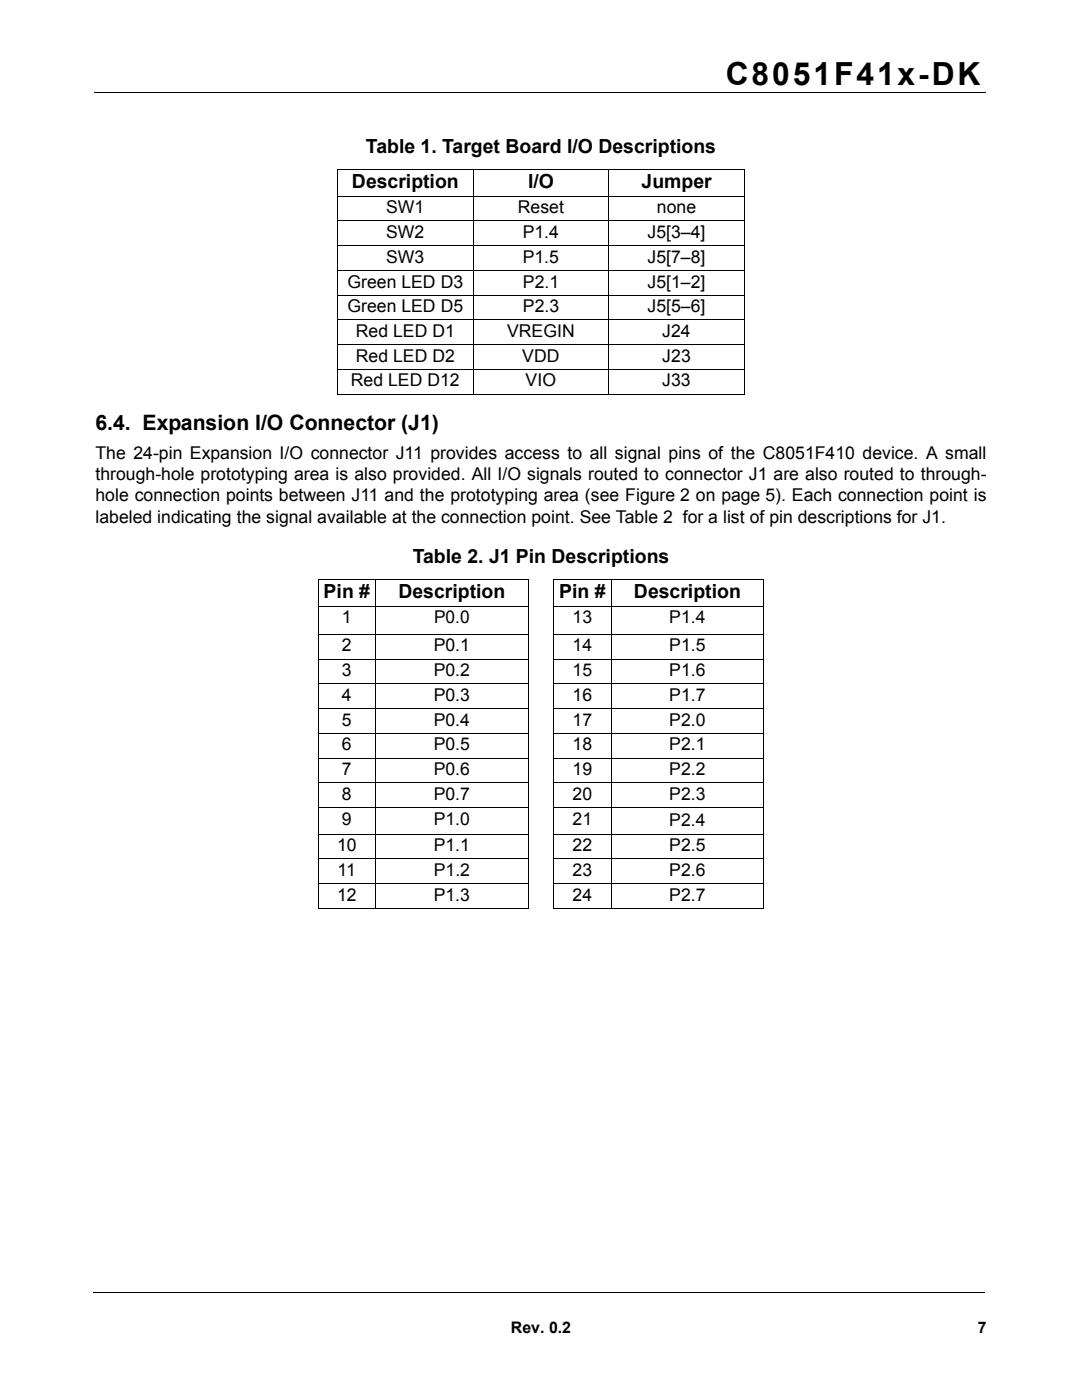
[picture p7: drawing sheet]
<svg xmlns="http://www.w3.org/2000/svg" width="216mm" height="279mm" viewBox="0 0 216 279" stroke-linecap="round" stroke-linejoin="round" font-family="sans-serif">
<defs><g id="words">
<text font-size="6.3" x="144.8" y="16.9">C8051F41x-DK</text>
<text font-size="4.2" x="19" y="85.7">6.4. Expansion I/O Connector (J1)</text>
<g font-size="3.9">
<text x="73" y="30.5">Table 1. Target Board I/O Descriptions</text>
<text x="70.2" y="37.5">Description</text>
<text x="105.4" y="37.5">I/O</text>
<text x="128" y="37.5">Jumper</text>
<text x="82.4" y="112.3">Table 2. J1 Pin Descriptions</text>
<text x="64.6" y="119.4">Pin #</text>
<text x="79.5" y="119.4">Description</text>
<text x="111.6" y="119.4">Pin #</text>
<text x="126.5" y="119.4">Description</text>
</g>
<g font-size="3.5">
<text x="77.1" y="42.6">SW1</text>
<text x="77.1" y="47.5">SW2</text>
<text x="103.3" y="42.6">Reset</text>
<text x="104.3" y="47.5">P1.4</text>
<text x="129.2" y="47.5">J5[3–4]</text>
<text x="131.1" y="42.6">none</text>
<text x="77.1" y="52.5">SW3</text>
<text x="104.3" y="52.5">P1.5</text>
<text x="129.2" y="52.5">J5[7–8]</text>
<text x="69.3" y="57.4">Green LED D3</text>
<text x="104.3" y="57.4">P2.1</text>
<text x="129.2" y="57.4">J5[1–2]</text>
<text x="69.3" y="62.3">Green LED D5</text>
<text x="104.3" y="62.3">P2.3</text>
<text x="129.2" y="62.3">J5[5–6]</text>
<text x="71" y="67.3">Red LED D1</text>
<text x="101.2" y="67.3">VREGIN</text>
<text x="132.2" y="67.3">J24</text>
<text x="70" y="77.1">Red LED D12</text>
<text x="71" y="72.2">Red LED D2</text>
<text x="104.2" y="72.2">VDD</text>
<text x="104.9" y="77.1">VIO</text>
<text x="132.1" y="77.1">J33</text>
<text x="132.2" y="72.2">J23</text>
<text x="19" y="91.6">The 24-pin Expansion I/O connector J11 provides access to all signal pins of the C8051F410 device. A small</text>
<text x="19" y="95.8">through-hole prototyping area is also provided. All I/O signals routed to connector J1 are also routed to through-</text>
<text x="19" y="100.1">hole connection points between J11 and the prototyping area (see Figure 2 on page 5). Each connection point is</text>
<text x="19" y="104.3">labeled indicating the signal available at the connection point. See Table 2 for a list of pin descriptions for J1.</text>
<text x="68.2" y="124.4">1</text>
<text x="86.6" y="124.4">P0.0</text>
<text x="114.2" y="124.4">13</text>
<text x="133.5" y="124.4">P1.4</text>
<text x="68.2" y="130">2</text>
<text x="86.5" y="130">P0.1</text>
<text x="114.2" y="130">14</text>
<text x="133.5" y="130">P1.5</text>
<text x="68.2" y="134.9">3</text>
<text x="86.5" y="134.9">P0.2</text>
<text x="114.2" y="134.9">15</text>
<text x="133.5" y="134.9">P1.6</text>
<text x="68.2" y="139.9">4</text>
<text x="86.5" y="139.9">P0.3</text>
<text x="114.2" y="139.9">16</text>
<text x="133.5" y="139.9">P1.7</text>
<text x="68.2" y="144.8">5</text>
<text x="68.2" y="149.8">6</text>
<text x="86.5" y="144.8">P0.4</text>
<text x="86.5" y="149.8">P0.5</text>
<text x="114.2" y="144.8">17</text>
<text x="114.2" y="149.8">18</text>
<text x="133.5" y="144.8">P2.0</text>
<text x="133.5" y="149.8">P2.1</text>
<text x="68.2" y="154.7">7</text>
<text x="86.5" y="154.7">P0.6</text>
<text x="114.2" y="154.7">19</text>
<text x="133.5" y="154.7">P2.2</text>
<text x="68.2" y="159.6">8</text>
<text x="86.5" y="159.6">P0.7</text>
<text x="114.2" y="159.6">20</text>
<text x="133.5" y="159.6">P2.3</text>
<text x="68.2" y="164.6">9</text>
<text x="86.5" y="164.6">P1.0</text>
<text x="114.2" y="164.6">21</text>
<text x="133.5" y="164.9">P2.4</text>
<text x="67.2" y="169.9">10</text>
<text x="86.5" y="169.9">P1.1</text>
<text x="114.2" y="169.9">22</text>
<text x="133.5" y="169.9">P2.5</text>
<text x="67.2" y="179.7">12</text>
<text x="67.4" y="174.8">11</text>
<text x="86.5" y="179.7">P1.3</text>
<text x="86.5" y="174.8">P1.2</text>
<text x="114.2" y="179.7">24</text>
<text x="114.2" y="174.8">23</text>
<text x="133.5" y="179.7">P2.7</text>
<text x="133.5" y="174.8">P2.6</text>
</g>
<g font-size="3.2">
<text x="102" y="266">Rev. 0.2</text>
<text x="195.1" y="266">7</text>
</g>
</g></defs>
<path d="M18.8 18.4h177.8M18.6 257.9h177.8" fill="none" stroke="#000" stroke-width=".2"/>
<path d="M19.1 259.4h38.1v14.5h-38.1z" fill="#fff"/>
<g fill="none" stroke="#000" stroke-width=".2">
<path d="M67.3 33.9h81.3M67.3 39.2h81.3M67.4 34v44.6M94.4 33.8v45M121.5 33.8v45M148.5 34v44.6M67.3 44.1h81.3M67.3 49h81.3M67.3 54h81.3M67.3 58.9h81.3M67.3 63.9h81.3M67.3 68.8h81.3"/>
<path d="M67.3 73.7h81.3M67.3 78.7h81.3M63.4 115.7h42.1M63.5 115.8v65.4M74.9 115.6v65.8M105.4 115.8v65.4M110.4 115.7h42.1M110.5 115.8v65.4M121.9 115.6v65.8M152.4 115.8v65.4M63.4 121h42.1M63.4 126.6h42.1"/>
<path d="M63.4 131.5h42.1M63.4 136.5h42.1M110.4 121h42.1M110.4 126.6h42.1M110.4 131.5h42.1M110.4 136.5h42.1M63.4 141.4h42.1M63.4 146.3h42.1M63.4 151.3h42.1M63.4 156.2h42.1M110.4 141.4h42.1M110.4 146.3h42.1"/>
<path d="M110.4 151.3h42.1M110.4 156.2h42.1M63.4 161.2h42.1M63.4 166.5h42.1M63.4 171.4h42.1M63.4 176.3h42.1M110.4 161.2h42.1M110.4 166.5h42.1M110.4 171.4h42.1M110.4 176.3h42.1M63.4 181.3h42.1M110.4 181.3h42.1"/>
</g>
<use href="#words"/>
</svg>
